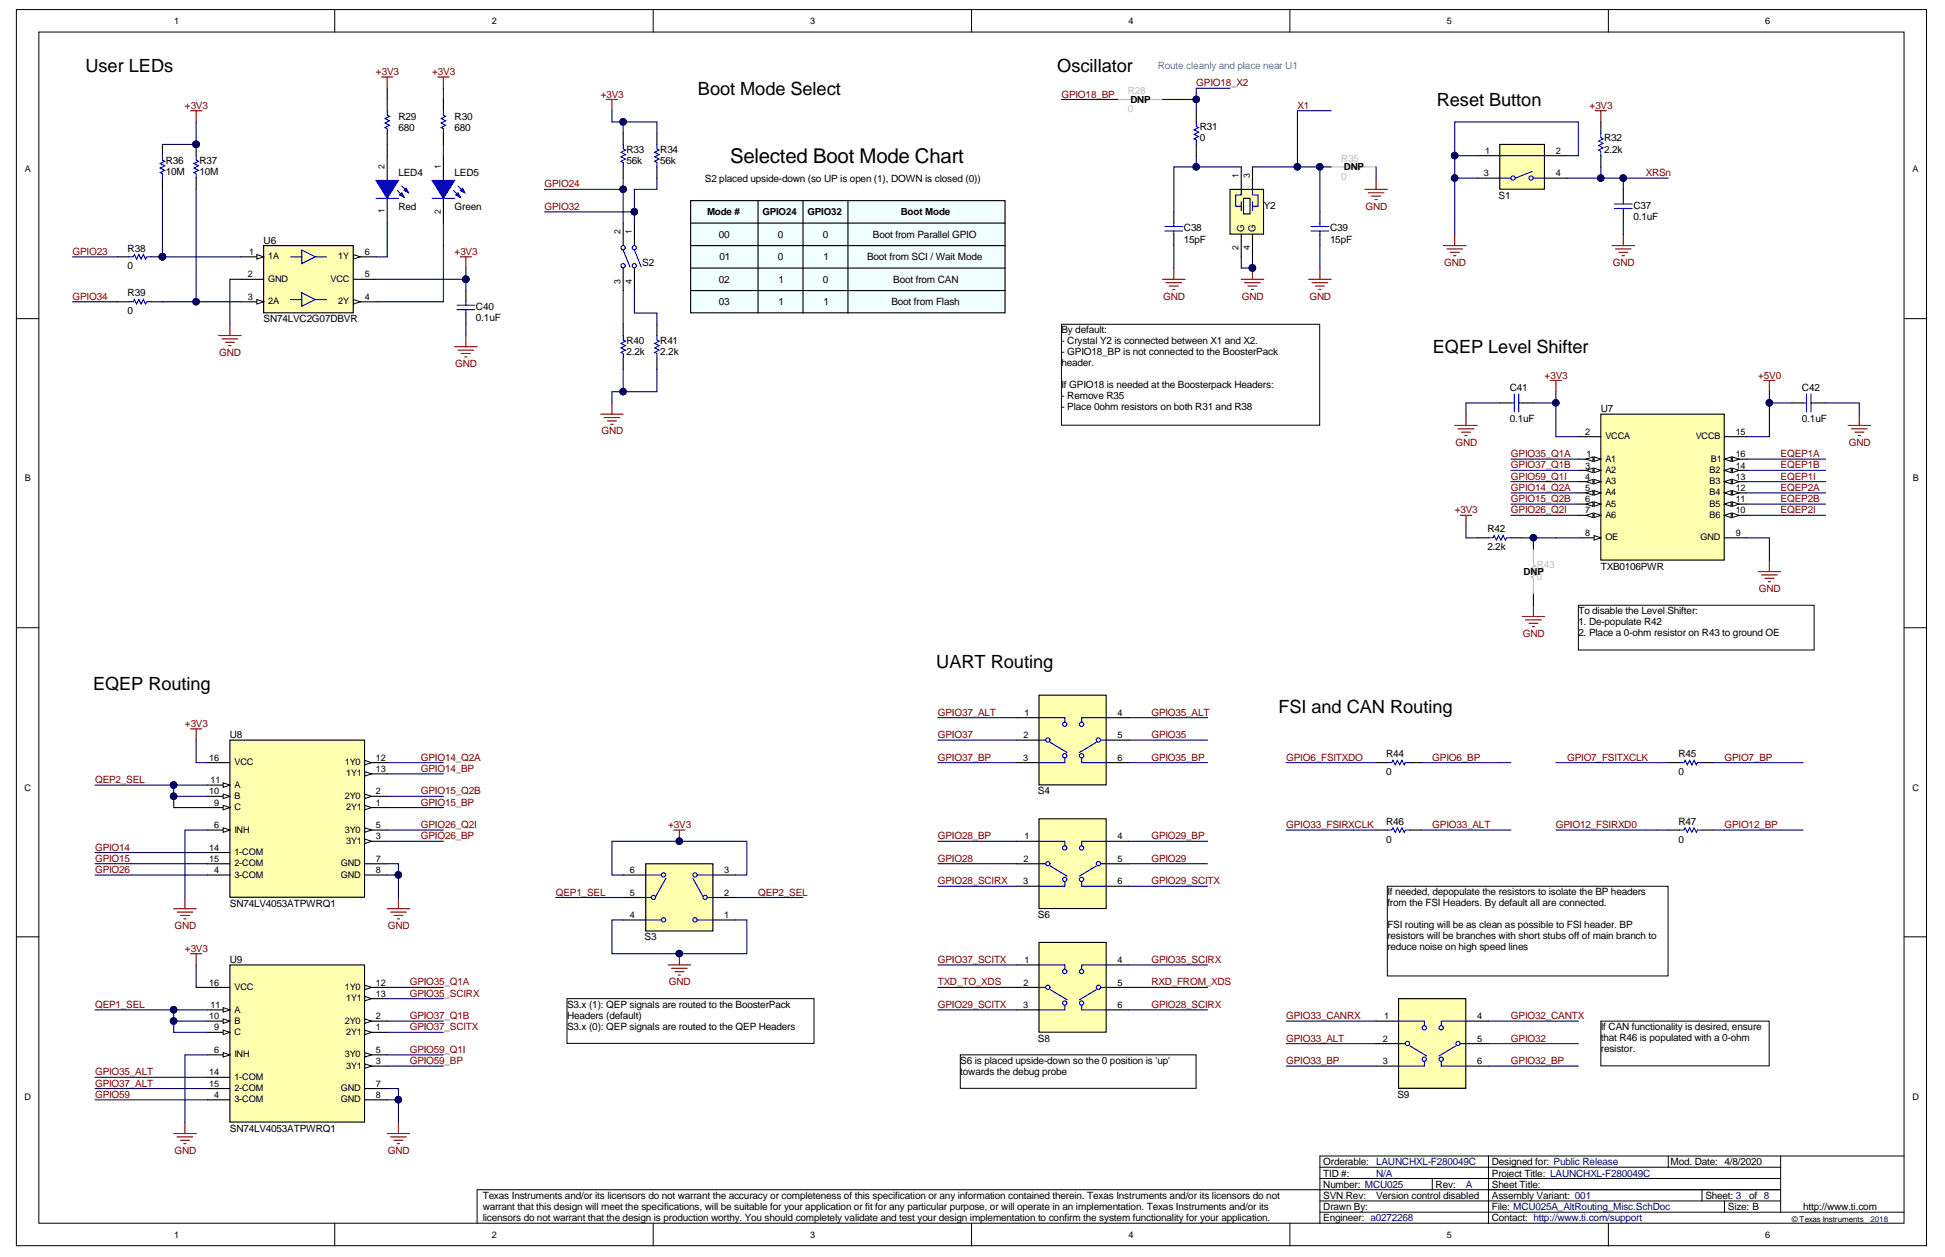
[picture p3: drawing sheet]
<svg xmlns="http://www.w3.org/2000/svg" width="432mm" height="279mm" viewBox="0 0 432 279" stroke-linecap="round" stroke-linejoin="round" font-family="sans-serif">
<defs><g id="words">
<text font-size="4.5" x="162.1" y="36.2">Selected Boot Mode Chart</text>
<g font-size="4">
<text x="19" y="16">User LEDs</text>
<text x="234.7" y="16">Oscillator</text>
<text x="154.9" y="21">Boot Mode Select</text>
<text x="319" y="23.5">Reset Button</text>
<text x="318.1" y="78.4">EQEP Level Shifter</text>
<text x="207.9" y="148.3">UART Routing</text>
<text x="20.6" y="153.2">EQEP Routing</text>
<text x="283.8" y="158.2">FSI and CAN Routing</text>
</g>
<g font-size="2.2" fill="#800000">
<text x="83.5" y="16.7">+3V3</text>
<text x="95.9" y="16.7">+3V3</text>
<text x="133.4" y="21.6">+3V3</text>
<text x="235.6" y="21.6">GPIO18_BP</text>
<text x="265.6" y="19.2">GPIO18_X2</text>
<text x="41.1" y="24.1">+3V3</text>
<text x="288" y="24.1">X1</text>
<text x="352.9" y="24.1">+3V3</text>
<text x="120.9" y="41.6">GPIO24</text>
<text x="365.4" y="39.1">XRSn</text>
<text x="120.9" y="46.6">GPIO32</text>
<text x="303.2" y="46.6">GND</text>
<text x="16.1" y="56.6">GPIO23</text>
<text x="100.9" y="56.6">+3V3</text>
<text x="320.6" y="59">GND</text>
<text x="358" y="59">GND</text>
<text x="16.1" y="66.6">GPIO34</text>
<text x="258.3" y="66.5">GND</text>
<text x="275.7" y="66.5">GND</text>
<text x="290.7" y="66.5">GND</text>
<text x="48.7" y="79">GND</text>
<text x="101.1" y="81.5">GND</text>
<text x="342.9" y="84">+3V3</text>
<text x="390.3" y="84">+5V0</text>
<text x="133.5" y="96.5">GND</text>
<text x="323.1" y="98.9">GND</text>
<text x="335.4" y="101.5">GPIO35_Q1A</text>
<text x="395.3" y="101.5">EQEP1A</text>
<text x="410.4" y="98.9">GND</text>
<text x="335.4" y="104">GPIO37_Q1B</text>
<text x="335.4" y="106.5">GPIO59_Q1I</text>
<text x="395.3" y="104">EQEP1B</text>
<text x="395.3" y="106.5">EQEP1I</text>
<text x="323" y="114">+3V3</text>
<text x="335.4" y="109">GPIO14_Q2A</text>
<text x="335.4" y="111.5">GPIO15_Q2B</text>
<text x="335.4" y="114">GPIO26_Q2I</text>
<text x="395.3" y="109">EQEP2A</text>
<text x="395.3" y="111.5">EQEP2B</text>
<text x="395.3" y="114">EQEP2I</text>
<text x="390.5" y="131.4">GND</text>
<text x="338.1" y="141.4">GND</text>
<text x="41.1" y="161.4">+3V3</text>
<text x="208.2" y="158.9">GPIO37_ALT</text>
<text x="255.6" y="158.9">GPIO35_ALT</text>
<text x="208.2" y="163.9">GPIO37</text>
<text x="255.6" y="163.9">GPIO35</text>
<text x="21.1" y="173.9">QEP2_SEL</text>
<text x="93.4" y="168.9">GPIO14_Q2A</text>
<text x="93.4" y="171.4">GPIO14_BP</text>
<text x="208.2" y="168.9">GPIO37_BP</text>
<text x="255.6" y="168.9">GPIO35_BP</text>
<text x="285.5" y="168.9">GPIO6_FSITXDO</text>
<text x="318" y="168.9">GPIO6_BP</text>
<text x="347.9" y="168.9">GPIO7_FSITXCLK</text>
<text x="382.8" y="168.9">GPIO7_BP</text>
<text x="93.4" y="176.3">GPIO15_Q2B</text>
<text x="93.4" y="178.8">GPIO15_BP</text>
<text x="93.4" y="183.8">GPIO26_Q2I</text>
<text x="148.3" y="183.8">+3V3</text>
<text x="285.5" y="183.8">GPIO33_FSIRXCLK</text>
<text x="318" y="183.8">GPIO33_ALT</text>
<text x="345.4" y="183.8">GPIO12_FSIRXD0</text>
<text x="382.8" y="183.8">GPIO12_BP</text>
<text x="21.1" y="188.8">GPIO14</text>
<text x="21.1" y="191.3">GPIO15</text>
<text x="93.4" y="186.3">GPIO26_BP</text>
<text x="208.2" y="191.3">GPIO28</text>
<text x="208.2" y="186.3">GPIO28_BP</text>
<text x="255.6" y="191.3">GPIO29</text>
<text x="255.6" y="186.3">GPIO29_BP</text>
<text x="21.1" y="193.8">GPIO26</text>
<text x="208.2" y="196.3">GPIO28_SCIRX</text>
<text x="255.6" y="196.3">GPIO29_SCITX</text>
<text x="123.4" y="198.8">QEP1_SEL</text>
<text x="168.3" y="198.8">QEP2_SEL</text>
<text x="38.7" y="206.2">GND</text>
<text x="86.1" y="206.2">GND</text>
<text x="41.1" y="211.3">+3V3</text>
<text x="208.2" y="213.8">GPIO37_SCITX</text>
<text x="255.6" y="213.8">GPIO35_SCIRX</text>
<text x="91" y="218.8">GPIO35_Q1A</text>
<text x="91" y="221.3">GPIO35_SCIRX</text>
<text x="148.5" y="218.7">GND</text>
<text x="208.2" y="218.8">TXD_TO_XDS</text>
<text x="255.6" y="218.8">RXD_FROM_XDS</text>
<text x="21.1" y="223.8">QEP1_SEL</text>
<text x="91" y="226.3">GPIO37_Q1B</text>
<text x="208.2" y="223.8">GPIO29_SCITX</text>
<text x="255.6" y="223.8">GPIO28_SCIRX</text>
<text x="285.5" y="226.3">GPIO33_CANRX</text>
<text x="335.4" y="226.3">GPIO32_CANTX</text>
<text x="91" y="233.7">GPIO59_Q1I</text>
<text x="91" y="228.7">GPIO37_SCITX</text>
<text x="285.5" y="231.2">GPIO33_ALT</text>
<text x="335.4" y="231.2">GPIO32</text>
<text x="21.1" y="238.7">GPIO35_ALT</text>
<text x="91" y="236.2">GPIO59_BP</text>
<text x="285.5" y="236.2">GPIO33_BP</text>
<text x="335.4" y="236.2">GPIO32_BP</text>
<text x="21.1" y="241.2">GPIO37_ALT</text>
<text x="21.1" y="243.7">GPIO59</text>
<text x="38.7" y="256.1">GND</text>
<text x="86.1" y="256.1">GND</text>
</g>
<text font-size="2.2" fill="#09f" x="257.1" y="15.4">Route cleanly and place near U1</text>
<g font-size="2.2" fill="#c0bebc">
<text x="250.4" y="20.9">R28</text>
<text x="250.4" y="24.9">0</text>
<text x="297.8" y="35.9">R35</text>
<text x="297.8" y="39.9">0</text>
<text x="341.2" y="128.7">0</text>
<text x="341.2" y="126.2">R43</text>
</g>
<g font-size="2.2">
<text x="250.9" y="22.8">DNP</text>
<text x="88.5" y="29.1">680</text>
<text x="88.5" y="26.6">R29</text>
<text x="100.9" y="29.1">680</text>
<text x="100.9" y="26.6">R30</text>
<text x="266.3" y="28.9">R31</text>
<text x="139.1" y="33.9">R33</text>
<text x="146.6" y="33.9">R34</text>
<text x="266.3" y="31.4">0</text>
<text x="356.1" y="33.9">2.2k</text>
<text x="356.1" y="31.4">R32</text>
<text x="36.8" y="38.9">10M</text>
<text x="36.8" y="36.4">R36</text>
<text x="44.3" y="38.9">10M</text>
<text x="44.3" y="36.4">R37</text>
<text x="88.5" y="39.1">LED4</text>
<text x="100.9" y="39.1">LED5</text>
<text x="139.1" y="36.4">56k</text>
<text x="146.6" y="36.4">56k</text>
<text x="156.5" y="40.4">S2 placed upside-down (so UP is open (1), DOWN is closed (0))</text>
<text x="298.3" y="37.8">DNP</text>
<text x="88.5" y="46.6">Red</text>
<text x="100.9" y="46.6">Green</text>
<text x="157" y="47.8">Mode #</text>
<text x="169.3" y="47.8">GPIO24</text>
<text x="179.3" y="47.8">GPIO32</text>
<text x="200" y="47.8">Boot Mode</text>
<text x="280.6" y="46.4">Y2</text>
<text x="332.7" y="44.1">S1</text>
<text x="362.6" y="46.4">C37</text>
<text x="159.6" y="52.8">00</text>
<text x="172.7" y="52.8">0</text>
<text x="182.7" y="52.8">0</text>
<text x="193.8" y="52.8">Boot from Parallel GPIO</text>
<text x="262.8" y="53.8">15pF</text>
<text x="262.8" y="51.3">C38</text>
<text x="295.3" y="53.8">15pF</text>
<text x="295.3" y="51.3">C39</text>
<text x="362.6" y="48.8">0.1uF</text>
<text x="28.3" y="59.8">0</text>
<text x="28.3" y="55.8">R38</text>
<text x="58.5" y="54.1">U6</text>
<text x="142.6" y="59.1">S2</text>
<text x="159.8" y="57.8">01</text>
<text x="172.7" y="57.8">0</text>
<text x="182.8" y="57.8">1</text>
<text x="192.5" y="57.8">Boot from SCI / Wait Mode</text>
<text x="28.3" y="65.8">R39</text>
<text x="159.6" y="62.8">02</text>
<text x="172.9" y="62.8">1</text>
<text x="182.7" y="62.8">0</text>
<text x="198.3" y="62.8">Boot from CAN</text>
<text x="28.3" y="69.8">0</text>
<text x="58.5" y="71.6">SN74LVC2G07DBVR</text>
<text x="105.7" y="71.3">0.1uF</text>
<text x="105.7" y="68.8">C40</text>
<text x="159.6" y="67.8">03</text>
<text x="172.9" y="67.8">1</text>
<text x="182.8" y="67.8">1</text>
<text x="197.9" y="67.8">Boot from Flash</text>
<text x="139.1" y="76.3">R40</text>
<text x="146.6" y="76.3">R41</text>
<text x="235.6" y="74">By default:</text>
<text x="235.6" y="76.4">- Crystal Y2 is connected between X1 and X2.</text>
<text x="139.1" y="78.8">2.2k</text>
<text x="146.6" y="78.8">2.2k</text>
<text x="235.6" y="78.9">- GPIO18_BP is not connected to the BoosterPack</text>
<text x="235.6" y="81.3">header.</text>
<text x="235.6" y="86.2">I</text>
<text x="235.6" y="88.7">- Remove R35</text>
<text x="236.2" y="86.2">f GPIO18 is needed at the Boosterpack Headers:</text>
<text x="335.2" y="86.8">C41</text>
<text x="400.1" y="86.8">C42</text>
<text x="235.6" y="91.1">- Place 0ohm resistors on both R31 and R38</text>
<text x="335.2" y="93.8">0.1uF</text>
<text x="355.4" y="91.5">U7</text>
<text x="400.1" y="93.8">0.1uF</text>
<text x="330.2" y="118.2">R42</text>
<text x="330.2" y="122.2">2.2k</text>
<text x="338.3" y="127.6">DNP</text>
<text x="355.4" y="126.4">TXB0106PWR</text>
<text x="350.4" y="136.4">To disable the Level Shifter:</text>
<text x="350.4" y="138.8">1. De-populate R42</text>
<text x="350.4" y="141.3">2. Place a 0-ohm resistor on R43 to ground OE</text>
<text x="51" y="163.9">U8</text>
<text x="307.7" y="172.1">0</text>
<text x="307.7" y="168.1">R44</text>
<text x="372.6" y="172.1">0</text>
<text x="372.6" y="168.1">R45</text>
<text x="230.4" y="176.3">S4</text>
<text x="307.7" y="183.1">R46</text>
<text x="372.6" y="183.1">R47</text>
<text x="307.7" y="187.1">0</text>
<text x="372.6" y="187.1">0</text>
<text x="51" y="201.3">SN74LV4053ATPWRQ1</text>
<text x="230.4" y="203.8">S6</text>
<text x="308" y="198.8">I</text>
<text x="308" y="201.2">from the FSI Headers. By default all are connected.</text>
<text x="308.5" y="198.8">f needed, depopulate the resistors to isolate the BP headers</text>
<text x="143.1" y="208.8">S3</text>
<text x="308" y="206.1">FSI routing will be as clean as possible to FSI header. BP</text>
<text x="308" y="208.5">resistors will be branches with short stubs off of main branch to</text>
<text x="51" y="213.8">U9</text>
<text x="308" y="211">reduce noise on high speed lines</text>
<text x="125.9" y="223.7">S3.x (1): QEP signals are routed to the BoosterPack</text>
<text x="125.9" y="226.2">Headers (default)</text>
<text x="125.9" y="228.6">S3.x (0): QEP signals are routed to the QEP Headers</text>
<text x="230.4" y="231.2">S8</text>
<text x="355.4" y="228.7">I</text>
<text x="355.4" y="231.1">that R46 is populated with a 0-ohm</text>
<text x="355.4" y="233.6">resistor.</text>
<text x="355.9" y="228.7">f CAN functionality is desired, ensure</text>
<text x="213.2" y="236.2">S6 is placed upside-down so the 0 position is 'up'</text>
<text x="213.2" y="238.6">towards the debug probe</text>
<text x="310.2" y="243.7">S9</text>
<text x="51" y="251.2">SN74LV4053ATPWRQ1</text>
<text x="293.8" y="263.7">Number: MCU025</text>
<text x="293.8" y="261.2">TID #:</text>
<text x="293.8" y="258.7">Orderable:</text>
<text x="318.7" y="263.7">Rev:</text>
<text x="331.2" y="263.7">Sheet Title:</text>
<text x="331.2" y="261.2">Project Title: LAUNCHXL-F280049C</text>
<text x="331.2" y="258.7">Designed for: Public Release</text>
<text x="370.9" y="258.7">Mod. Date: 4/8/2020</text>
<text x="107.2" y="266.1">Texas Instruments and/or its licensors do not warrant the accuracy or completeness of this specification or any information contained therein. Texas Instruments and/or its licensors do not</text>
<text x="107.2" y="268.6">warrant that this design will meet the specifications, will be suitable for your application or fit for any particular purpose, or will operate in an implementation. Texas Instruments and/or its</text>
<text x="293.8" y="268.7">Drawn By:</text>
<text x="293.8" y="266.2">SVN Rev:</text>
<text x="305.5" y="266.2">Version control disabled</text>
<text x="331.2" y="268.7">File: MCU025A_AltRouting_Misc.SchDoc</text>
<text x="331.2" y="266.2">Assembly Variant: 001</text>
<text x="378.6" y="266.2">Sheet: 3</text>
<text x="383.6" y="268.7">Size: B</text>
<text x="388.3" y="266.2">of 8</text>
<text x="400.3" y="268.7">http://www.ti.com</text>
<text x="107.2" y="271">licensors do not warrant that the design is production worthy. You should completely validate and test your design implementation to confirm the system functionality for your application.</text>
<text x="293.8" y="271.2">Engineer: a0272268</text>
<text x="331.2" y="271.2">Contact: http://www.ti.com/support</text>
</g>
<g font-size="2.2" fill="#000080">
<text x="305.5" y="261.2">N/A</text>
<text x="305.5" y="258.7">LAUNCHXL-F280049C</text>
<text x="325.5" y="263.7">A</text>
</g>
<g font-size="2.1">
<text x="276.2" y="51.6" transform="rotate(-90 276.2 51.6)">G</text>
<text x="278.7" y="51.6" transform="rotate(-90 278.7 51.6)">G</text>
</g>
<g font-size="2">
<text x="38.6" y="5.3">1</text>
<text x="109.2" y="5.3">2</text>
<text x="179.8" y="5.3">3</text>
<text x="250.5" y="5.3">4</text>
<text x="321.2" y="5.3">5</text>
<text x="391.9" y="5.3">6</text>
<text x="329.7" y="34.1">1</text>
<text x="345.4" y="34.1">2</text>
<text x="5.5" y="38.3">A</text>
<text x="329.4" y="39.1">3</text>
<text x="345.4" y="39.1">4</text>
<text x="424.6" y="38.3">A</text>
<text x="55.3" y="56.6">1</text>
<text x="59.5" y="57.6">1A</text>
<text x="75.1" y="57.6">1Y</text>
<text x="81" y="56.6">6</text>
<text x="55.1" y="61.6">2</text>
<text x="59.5" y="62.6">GND</text>
<text x="73.4" y="62.6">VCC</text>
<text x="81" y="61.6">5</text>
<text x="55" y="66.6">3</text>
<text x="59.5" y="67.6">2A</text>
<text x="75.1" y="67.6">2Y</text>
<text x="81" y="66.6">4</text>
<text x="351.9" y="96.5">2</text>
<text x="352.2" y="101.5">1</text>
<text x="356.4" y="97.5">VCCA</text>
<text x="376.5" y="97.5">VCCB</text>
<text x="385.3" y="96.5">15</text>
<text x="385.3" y="101.5">16</text>
<text x="5.5" y="106.9">B</text>
<text x="351.9" y="104">3</text>
<text x="351.9" y="106.5">4</text>
<text x="356.4" y="102.5">A1</text>
<text x="356.4" y="105">A2</text>
<text x="356.4" y="107.5">A3</text>
<text x="379.5" y="107.5">B3</text>
<text x="379.5" y="105">B2</text>
<text x="379.8" y="102.5">B1</text>
<text x="385.3" y="106.5">13</text>
<text x="385.3" y="104">14</text>
<text x="424.7" y="106.9">B</text>
<text x="351.9" y="109">5</text>
<text x="351.9" y="111.5">6</text>
<text x="351.9" y="114">7</text>
<text x="356.4" y="110">A4</text>
<text x="356.4" y="112.5">A5</text>
<text x="379.5" y="112.5">B5</text>
<text x="379.5" y="110">B4</text>
<text x="385.3" y="114">10</text>
<text x="385.3" y="111.5">11</text>
<text x="385.3" y="109">12</text>
<text x="351.9" y="119">8</text>
<text x="356.4" y="115">A6</text>
<text x="356.4" y="120">OE</text>
<text x="377.5" y="120">GND</text>
<text x="379.5" y="115">B6</text>
<text x="385.3" y="119">9</text>
<text x="227.4" y="158.9">1</text>
<text x="248.1" y="158.9">4</text>
<text x="227.2" y="163.9">2</text>
<text x="248.1" y="163.9">5</text>
<text x="46.4" y="168.9">16</text>
<text x="46.7" y="173.9">11</text>
<text x="52" y="169.9">VCC</text>
<text x="76.6" y="169.9">1Y0</text>
<text x="76.9" y="172.4">1Y1</text>
<text x="83.5" y="168.9">12</text>
<text x="83.5" y="171.4">13</text>
<text x="227.1" y="168.9">3</text>
<text x="248.1" y="168.9">6</text>
<text x="5.5" y="175.5">C</text>
<text x="46.4" y="176.4">10</text>
<text x="47.5" y="178.9">9</text>
<text x="52" y="179.9">C</text>
<text x="52" y="177.4">B</text>
<text x="52" y="174.9">A</text>
<text x="76.6" y="177.4">2Y0</text>
<text x="76.9" y="179.9">2Y1</text>
<text x="83.5" y="178.9">1</text>
<text x="83.5" y="176.4">2</text>
<text x="424.6" y="175.5">C</text>
<text x="47.5" y="183.9">6</text>
<text x="52" y="184.9">INH</text>
<text x="76.6" y="184.9">3Y0</text>
<text x="83.5" y="183.9">5</text>
<text x="46.4" y="188.8">14</text>
<text x="46.4" y="191.3">15</text>
<text x="52" y="189.8">1-COM</text>
<text x="76.9" y="187.3">3Y1</text>
<text x="83.5" y="186.3">3</text>
<text x="83.5" y="191.3">7</text>
<text x="227.2" y="191.3">2</text>
<text x="227.4" y="186.3">1</text>
<text x="248.1" y="191.3">5</text>
<text x="248.1" y="186.3">4</text>
<text x="47.5" y="193.8">4</text>
<text x="52" y="194.8">3-COM</text>
<text x="52" y="192.3">2-COM</text>
<text x="75.6" y="192.3">GND</text>
<text x="75.6" y="194.8">GND</text>
<text x="83.5" y="193.8">8</text>
<text x="139.8" y="193.8">6</text>
<text x="160.8" y="193.8">3</text>
<text x="227.1" y="196.3">3</text>
<text x="248.1" y="196.3">6</text>
<text x="139.8" y="203.8">4</text>
<text x="139.8" y="198.8">5</text>
<text x="160.8" y="203.8">1</text>
<text x="160.8" y="198.8">2</text>
<text x="227.4" y="213.8">1</text>
<text x="248.1" y="213.8">4</text>
<text x="46.4" y="218.8">16</text>
<text x="52" y="219.8">VCC</text>
<text x="76.6" y="219.8">1Y0</text>
<text x="83.5" y="218.8">12</text>
<text x="83.5" y="221.3">13</text>
<text x="227.2" y="218.8">2</text>
<text x="248.1" y="218.8">5</text>
<text x="46.4" y="226.3">10</text>
<text x="46.7" y="223.8">11</text>
<text x="52" y="227.3">B</text>
<text x="52" y="224.8">A</text>
<text x="76.6" y="227.3">2Y0</text>
<text x="76.9" y="222.3">1Y1</text>
<text x="83.5" y="226.3">2</text>
<text x="227.1" y="223.8">3</text>
<text x="248.1" y="223.8">6</text>
<text x="307.3" y="226.3">1</text>
<text x="328" y="226.3">4</text>
<text x="47.5" y="233.8">6</text>
<text x="47.5" y="228.8">9</text>
<text x="52" y="229.8">C</text>
<text x="76.9" y="229.8">2Y1</text>
<text x="83.5" y="228.8">1</text>
<text x="83.5" y="233.8">5</text>
<text x="307" y="231.3">2</text>
<text x="328" y="231.3">5</text>
<text x="46.4" y="238.7">14</text>
<text x="52" y="234.8">INH</text>
<text x="52" y="239.7">1-COM</text>
<text x="76.6" y="234.8">3Y0</text>
<text x="76.9" y="237.2">3Y1</text>
<text x="83.5" y="236.2">3</text>
<text x="307" y="236.2">3</text>
<text x="328" y="236.2">6</text>
<text x="5.5" y="244.1">D</text>
<text x="46.4" y="241.2">15</text>
<text x="47.5" y="243.7">4</text>
<text x="52" y="244.7">3-COM</text>
<text x="52" y="242.2">2-COM</text>
<text x="75.6" y="242.2">GND</text>
<text x="75.6" y="244.7">GND</text>
<text x="83.5" y="241.2">7</text>
<text x="83.5" y="243.7">8</text>
<text x="424.6" y="244.1">D</text>
<text x="38.6" y="274.8">1</text>
<text x="109.2" y="274.8">2</text>
<text x="179.8" y="274.8">3</text>
<text x="250.5" y="274.8">4</text>
<text x="321.2" y="274.8">5</text>
<text x="391.9" y="274.8">6</text>
</g>
<g font-size="1.9">
<text x="85.4" y="37.6" transform="rotate(-90 85.4 37.6)">2</text>
<text x="97.9" y="37.6" transform="rotate(-90 97.9 37.6)">1</text>
<text x="275" y="39.6" transform="rotate(-90 275 39.6)">1</text>
<text x="277.5" y="39.6" transform="rotate(-90 277.5 39.6)">3</text>
<text x="85.4" y="47.3" transform="rotate(-90 85.4 47.3)">1</text>
<text x="97.9" y="47.6" transform="rotate(-90 97.9 47.6)">2</text>
<text x="137.8" y="52" transform="rotate(-90 137.8 52)">2</text>
<text x="140.3" y="52" transform="rotate(-90 140.3 52)">1</text>
<text x="275" y="55.5" transform="rotate(-90 275 55.5)">2</text>
<text x="277.5" y="55.6" transform="rotate(-90 277.5 55.6)">4</text>
<text x="137.8" y="63.1" transform="rotate(-90 137.8 63.1)">3</text>
<text x="140.3" y="63.1" transform="rotate(-90 140.3 63.1)">4</text>
</g>
<text font-size="1.8" x="397.8" y="271.2">© Texas Instruments</text>
<text font-size="1.8" fill="#000080" x="415.3" y="271.2">2018</text>
</g></defs>
<g fill="#fff" stroke="#000" stroke-width=".22">
<path d="M3.6 2.1h424.1v274.4h-424.1z"/>
<path d="M8.6 7.1h414.1v264.4h-414.1z"/>
</g>
<g fill="none" stroke="#000" stroke-width=".22">
<path d="M74.3 2.1v5M145 2.1v5M215.7 2.1v5M286.4 2.1v5M357.1 2.1v5M3.6 70.7h5M422.8 70.7h4.9M3.6 139.4h5M422.8 139.4h4.9M3.6 208h5M422.8 208h4.9M293 259.1h102.3"/>
<path d="M330.4 256.6h-37.4v15M370.4 256.6v2.5M395.3 256.6v12.5M422.8 256.6h-92.4v15M74.3 271.6v5M145 271.6v5M215.7 271.6v5M286.4 271.6v5M293 269.1h129.8M293 266.6h102.3M293 261.6h102.3M318 261.6v2.5"/>
<path d="M357.1 271.6v5M377.8 264.1v2.5M382.8 266.6v2.5M395.3 264.1h-289.4v7.5"/>
</g>
<path d="M58.5 54.5h19.9v14.9h-19.9z" fill="#ffffb0" stroke="#000" stroke-width=".25"/>
<path d="M53.5 57h5" fill="none" stroke="#000" stroke-width=".25"/>
<path d="M57 56.5l1.5 .5-1.5 .5z" fill="#fff"/>
<path d="M57 56.5l1.5 .5-1.5 .5z" fill="none" stroke="#000" stroke-width=".22"/>
<path d="M53.5 62h5M53.5 67h5" fill="none" stroke="#000" stroke-width=".25"/>
<path d="M57 66.5l1.5 .5-1.5 .5z" fill="#fff"/>
<path d="M57 66.5l1.5 .5-1.5 .5z" fill="none" stroke="#000" stroke-width=".22"/>
<path d="M78.5 67h5" fill="none" stroke="#000" stroke-width=".25"/>
<path d="M78.5 66.5l1.5 .5-1.5 .5z" fill="#fff"/>
<path d="M78.5 66.5l1.5 .5-1.5 .5z" fill="none" stroke="#000" stroke-width=".22"/>
<path d="M78.5 57h5M78.5 62h5" fill="none" stroke="#000" stroke-width=".25"/>
<path d="M78.5 56.5l1.5 .5-1.5 .5z" fill="#fff"/>
<path d="M78.5 56.5l1.5 .5-1.5 .5z" fill="none" stroke="#000" stroke-width=".22"/>
<path d="M43.6 34.6v1l.5 .2-1 .5 1 .5-1 .5 1 .5-1 .5 .5 .3v1M64.5 57h2.5M67 55.5l3 1.5-3 1.5zM70 57h2.5M88.2 42.3l1.5 1.5M89.2 41.3l1.5 1.5M64.5 66.5h2.5M67 65l3 1.5-3 1.5zM70 66.5h2.5" fill="none" stroke="#00f" stroke-width=".25"/>
<g fill="none" stroke="#800000" stroke-width=".25">
<path d="M84.7 17.1h2.5M86 17.1v2.5M42.3 24.6h2.5M43.6 24.6v2.5M48.5 74.5h5M49.3 75.2h3.5M50 76h2M50.8 76.7h.5M51 72v2.5M100.9 77h5M101.7 77.7h3.5M102.4 78.5h2"/>
<path d="M103.2 79.2h.5M103.4 74.5v2.5"/>
</g>
<path d="M36.1 32.1h7.5M36.1 42v15M103.4 72v2.5" fill="none" stroke="#000080" stroke-width=".25"/>
<path d="M43.6 32.1v2.5M43.6 39.6v2.4M86 34.6v5.4M86 44v5.5" fill="none" stroke="#000" stroke-width=".25"/>
<g fill="#000080" stroke="#000080" stroke-width=".22">
<circle cx="43.5" cy="32" r=".72"/>
<circle cx="36" cy="57" r=".72"/>
</g>
<path d="M89.2 42.8l.5 1-1-.5z" fill="#00f"/>
<path d="M89.2 42.8l.5 1-1-.5z" fill="none" stroke="#00f" stroke-width=".25"/>
<path d="M90.2 41.8l.5 1-1-.5z" fill="#00f"/>
<path d="M90.2 41.8l.5 1-1-.5z" fill="none" stroke="#00f" stroke-width=".25"/>
<path d="M83.5 40h5l-2.5 4z" fill="#00f"/>
<path d="M83.5 40h5l-2.5 4zM83.5 44h5M100.7 42.3l1.5 1.5M101.7 41.3l1.5 1.5" fill="none" stroke="#00f" stroke-width=".25"/>
<path d="M98.4 34.6v5.4M98.4 44v5.5" fill="none" stroke="#000" stroke-width=".25"/>
<path d="M101.7 42.8l.5 1-1-.5z" fill="#00f"/>
<path d="M101.7 42.8l.5 1-1-.5z" fill="none" stroke="#00f" stroke-width=".25"/>
<path d="M102.7 41.8l.5 1-1-.5z" fill="#00f"/>
<path d="M102.7 41.8l.5 1-1-.5z" fill="none" stroke="#00f" stroke-width=".25"/>
<path d="M95.9 40h5l-2.5 4z" fill="#00f"/>
<path d="M95.9 40h5l-2.5 4zM95.9 44h5" fill="none" stroke="#00f" stroke-width=".25"/>
<path d="M97.2 17.1h2.5M98.4 17.1v2.5" fill="none" stroke="#800000" stroke-width=".25"/>
<path d="M86 19.6v2.5M98.4 19.6v2.5M86 32.1v2.5M98.4 32.1v2.5M86 54.5v2.5h-2.5M98.4 54.5v12.5h-14.9" fill="none" stroke="#000080" stroke-width=".25"/>
<path d="M332.9 32.1h10v9.9h-10z" fill="#ffffb0" stroke="#000" stroke-width=".25"/>
<g fill="none" stroke="#000" stroke-width=".25">
<path d="M36.1 32.1v2.5M36.1 39.6v2.4M328 39.6h4.9M328 34.6h4.9M342.9 39.6h5M342.9 34.6h5M355.4 27.1v2.5M355.4 34.6v2.5M26.1 57h2.5M33.6 57h2.5M360.4 42v2.5M360.4 47v2.5"/>
<path d="M26.1 67h2.5M33.6 67h2.5M103.4 64.5v2.5M103.4 69.5v2.5"/>
</g>
<g fill="none" stroke="#00f" stroke-width=".25">
<path d="M36.1 34.6v1l.5 .2-1 .5 1 .5-1 .5 1 .5-1 .5 .5 .3v1M332.9 39.6h2.5M332.9 34.6h10M340.2 38.1l-3.8 1.5M340.4 39.6h2.5M355.4 29.6v1l.5 .2-1 .5 1 .5-1 .5 1 .5-1 .5 .5 .3v1M28.6 57h1l.2-.5 .5 1 .5-1 .5 1 .5-1 .5 1 .3-.5h1M358.4 46.3h4M358.4 45.3h4M360.4 44.5v.8M360.4 46.3v.7M28.6 67h1l.2-.5 .5 1 .5-1 .5 1 .5-1 .5 1 .3-.5h1"/>
<path d="M101.4 68.7h4M101.4 67.7h4M103.4 67v.7M103.4 68.7v.8"/>
<circle cx="335.9" cy="39.5" r=".47"/>
<circle cx="339.9" cy="39.5" r=".47"/>
</g>
<path d="M354.1 24.6h2.5M355.4 24.6v2.5M320.5 54.5h5M321.2 55.3h3.5M322 56h2M322.7 56.8h.5M323 52v2.5M357.9 54.5h5M358.6 55.3h3.5M359.4 56h2M360.1 56.8h.5M360.4 52v2.5" fill="none" stroke="#800000" stroke-width=".25"/>
<path d="M328 39.6h-5v12.4M347.9 39.6h22.5M355.4 37.1v2.5M360.4 39.6v2.4M16.1 57h10M360.4 49.5v2.5M16.1 67h10" fill="none" stroke="#000080" stroke-width=".25"/>
<g fill="#000080" stroke="#000080" stroke-width=".22">
<circle cx="322.9" cy="39.5" r=".72"/>
<circle cx="355.4" cy="39.5" r=".72"/>
<circle cx="360.4" cy="39.5" r=".72"/>
<circle cx="36" cy="57" r=".72"/>
</g>
<path d="M355.4 91.9h27.4v32.4h-27.4z" fill="#ffffb0" stroke="#000" stroke-width=".25"/>
<path d="M350.4 101.9h5" fill="none" stroke="#000" stroke-width=".25"/>
<path d="M353.9 101.4l1.5 .5-1.5 .5z" fill="#fff"/>
<path d="M353.9 101.4l1.5 .5-1.5 .5z" fill="none" stroke="#000" stroke-width=".22"/>
<path d="M352.2 101.9l1.4-.5v1z" fill="#fff"/>
<path d="M352.2 101.9l1.4-.5v1z" fill="none" stroke="#000" stroke-width=".22"/>
<path d="M350.4 96.9h5M350.4 104.4h5" fill="none" stroke="#000" stroke-width=".25"/>
<path d="M353.9 103.9l1.5 .5-1.5 .5z" fill="#fff"/>
<path d="M353.9 103.9l1.5 .5-1.5 .5z" fill="none" stroke="#000" stroke-width=".22"/>
<path d="M352.2 104.4l1.4-.5v1z" fill="#fff"/>
<path d="M352.2 104.4l1.4-.5v1z" fill="none" stroke="#000" stroke-width=".22"/>
<path d="M350.4 106.9h5" fill="none" stroke="#000" stroke-width=".25"/>
<path d="M353.9 106.4l1.5 .5-1.5 .5z" fill="#fff"/>
<path d="M353.9 106.4l1.5 .5-1.5 .5z" fill="none" stroke="#000" stroke-width=".22"/>
<path d="M352.2 106.9l1.4-.5v1z" fill="#fff"/>
<path d="M352.2 106.9l1.4-.5v1z" fill="none" stroke="#000" stroke-width=".22"/>
<path d="M350.4 109.4h5" fill="none" stroke="#000" stroke-width=".25"/>
<path d="M353.9 108.9l1.5 .5-1.5 .5z" fill="#fff"/>
<path d="M353.9 108.9l1.5 .5-1.5 .5z" fill="none" stroke="#000" stroke-width=".22"/>
<path d="M352.2 109.4l1.4-.5v1z" fill="#fff"/>
<path d="M352.2 109.4l1.4-.5v1z" fill="none" stroke="#000" stroke-width=".22"/>
<path d="M350.4 111.9h5" fill="none" stroke="#000" stroke-width=".25"/>
<path d="M353.9 111.4l1.5 .5-1.5 .5z" fill="#fff"/>
<path d="M353.9 111.4l1.5 .5-1.5 .5z" fill="none" stroke="#000" stroke-width=".22"/>
<path d="M352.2 111.9l1.4-.5v1z" fill="#fff"/>
<path d="M352.2 111.9l1.4-.5v1z" fill="none" stroke="#000" stroke-width=".22"/>
<path d="M350.4 114.4h5" fill="none" stroke="#000" stroke-width=".25"/>
<path d="M353.9 113.9l1.5 .5-1.5 .5z" fill="#fff"/>
<path d="M353.9 113.9l1.5 .5-1.5 .5z" fill="none" stroke="#000" stroke-width=".22"/>
<path d="M352.2 114.4l1.4-.5v1z" fill="#fff"/>
<path d="M352.2 114.4l1.4-.5v1z" fill="none" stroke="#000" stroke-width=".22"/>
<path d="M350.4 119.4h5" fill="none" stroke="#000" stroke-width=".25"/>
<path d="M353.9 118.9l1.5 .5-1.5 .5z" fill="#fff"/>
<path d="M353.9 118.9l1.5 .5-1.5 .5z" fill="none" stroke="#000" stroke-width=".22"/>
<path d="M382.8 119.4h5M382.8 114.4h5" fill="none" stroke="#000" stroke-width=".25"/>
<path d="M382.8 114.4l1.5-.5v1z" fill="#fff"/>
<path d="M382.8 114.4l1.5-.5v1z" fill="none" stroke="#000" stroke-width=".22"/>
<path d="M384.6 113.9l1.5 .5-1.5 .5z" fill="#fff"/>
<path d="M384.6 113.9l1.5 .5-1.5 .5z" fill="none" stroke="#000" stroke-width=".22"/>
<path d="M382.8 111.9h5" fill="none" stroke="#000" stroke-width=".25"/>
<path d="M382.8 111.9l1.5-.5v1z" fill="#fff"/>
<path d="M382.8 111.9l1.5-.5v1z" fill="none" stroke="#000" stroke-width=".22"/>
<path d="M384.6 111.4l1.5 .5-1.5 .5z" fill="#fff"/>
<path d="M384.6 111.4l1.5 .5-1.5 .5z" fill="none" stroke="#000" stroke-width=".22"/>
<path d="M382.8 109.4h5" fill="none" stroke="#000" stroke-width=".25"/>
<path d="M382.8 109.4l1.5-.5v1z" fill="#fff"/>
<path d="M382.8 109.4l1.5-.5v1z" fill="none" stroke="#000" stroke-width=".22"/>
<path d="M384.6 108.9l1.5 .5-1.5 .5z" fill="#fff"/>
<path d="M384.6 108.9l1.5 .5-1.5 .5z" fill="none" stroke="#000" stroke-width=".22"/>
<path d="M382.8 106.9h5" fill="none" stroke="#000" stroke-width=".25"/>
<path d="M382.8 106.9l1.5-.5v1z" fill="#fff"/>
<path d="M382.8 106.9l1.5-.5v1z" fill="none" stroke="#000" stroke-width=".22"/>
<path d="M384.6 106.4l1.5 .5-1.5 .5z" fill="#fff"/>
<path d="M384.6 106.4l1.5 .5-1.5 .5z" fill="none" stroke="#000" stroke-width=".22"/>
<path d="M382.8 104.4h5" fill="none" stroke="#000" stroke-width=".25"/>
<path d="M382.8 104.4l1.5-.5v1z" fill="#fff"/>
<path d="M382.8 104.4l1.5-.5v1z" fill="none" stroke="#000" stroke-width=".22"/>
<path d="M384.6 103.9l1.5 .5-1.5 .5z" fill="#fff"/>
<path d="M384.6 103.9l1.5 .5-1.5 .5z" fill="none" stroke="#000" stroke-width=".22"/>
<path d="M382.8 96.9h5M382.8 101.9h5" fill="none" stroke="#000" stroke-width=".25"/>
<path d="M382.8 101.9l1.5-.5v1z" fill="#fff"/>
<path d="M382.8 101.9l1.5-.5v1z" fill="none" stroke="#000" stroke-width=".22"/>
<path d="M384.6 101.4l1.5 .5-1.5 .5z" fill="#fff"/>
<path d="M384.6 101.4l1.5 .5-1.5 .5z" fill="none" stroke="#000" stroke-width=".22"/>
<g fill="none" stroke="#800000" stroke-width=".25">
<path d="M323 94.4h5M323.7 95.2h3.5M324.5 95.9h2M325.2 96.7h.5M325.5 91.9v2.5M344.2 84.5h2.5M345.4 84.5v2.5M391.6 84.5h2.5M392.8 84.5v2.5M410.3 94.4h5M411 95.2h3.5M411.8 95.9h2"/>
<path d="M412.5 96.7h.5M412.8 91.9v2.5M324.2 114.4h2.5M325.5 114.4v2.5M337.9 136.9h5M338.7 137.6h3.5M339.4 138.4h2M340.2 139.1h.5M340.4 134.4v2.5M390.3 126.9h5M391.1 127.6h3.5M391.8 128.4h2"/>
<path d="M392.6 129.1h.5M392.8 124.4v2.5"/>
</g>
<g fill="none" stroke="#000080" stroke-width=".25">
<path d="M332.9 89.5h-7.4v2.4M340.4 89.5h5v7.4h5M345.4 87v2.5M392.8 87v2.5M397.8 89.5h-5v7.4h-5M405.3 89.5h7.5v2.4M325.5 116.9v2.5h2.5M335.4 101.9h15M335.4 104.4h15M335.4 106.9h15M335.4 109.4h15M335.4 114.4h15"/>
<path d="M335.4 111.9h15M337.9 119.4h12.5M340.4 119.4v2.5M387.8 119.4h5v5M387.8 101.9h17.5M387.8 104.4h17.5M387.8 106.9h17.5M387.8 109.4h17.5M387.8 114.4h17.5M387.8 111.9h17.5M340.4 131.9v2.5M208.2 159.3h17.5"/>
<path d="M250.6 159.3h17.5M208.2 164.3h17.5M250.6 164.3h17.5M208.2 191.8h17.5M208.2 196.7h17.5M250.6 191.8h17.5M250.6 196.7h17.5M208.2 219.2h17.5M250.6 219.2h17.5"/>
</g>
<path d="M332.9 89.5h2.5M337.9 89.5h2.5M397.8 89.5h2.5M402.8 89.5h2.5" fill="none" stroke="#000" stroke-width=".25"/>
<path d="M335.4 89.5h.8M336.2 87.5v3.9M337.2 89.5h.7M337.2 87.5v3.9M400.3 89.5h.7M401 87.5v3.9M402 87.5v3.9M402 89.5h.8" fill="none" stroke="#00f" stroke-width=".25"/>
<g fill="#000080" stroke="#000080" stroke-width=".22">
<circle cx="392.8" cy="89.4" r=".72"/>
<circle cx="345.4" cy="89.4" r=".72"/>
<circle cx="340.4" cy="119.4" r=".72"/>
</g>
<path d="M340.4 121.9v3.5l.5 .2-1 .5 1 .5-1 .5 1 .5-1 .5 .5 .3v3.5" fill="none" stroke="#c0bebc" stroke-width=".25"/>
<path d="M350.4 134.4h52.3v9.9h-52.3z" fill="#fff" stroke="#000" stroke-width=".22"/>
<path d="M138.4 39.6v9.9M138.4 27.1h7.4v2.5M145.8 39.6v2.4h-5v7.5M138.4 64.5v7.5M140.8 64.5v5h5v2.5M318 169.3h14.9" fill="none" stroke="#000080" stroke-width=".25"/>
<path d="M138.4 29.6v2.5M138.4 37.1v2.5M145.8 29.6v2.5M145.8 37.1v2.5M138.4 49.5v5M138.4 59.5v5M140.8 49.5v5M140.8 59.5v5M138.4 72v2.5M138.4 79.5v2.5M145.8 72v2.5M145.8 79.5v2.5" fill="none" stroke="#000" stroke-width=".25"/>
<g fill="none" stroke="#00f" stroke-width=".25">
<path d="M138.4 32.1v1l.5 .2-1 .5 1 .5-1 .5 1 .5-1 .5 .5 .3v1M145.8 32.1v1l.5 .2-1 .5 1 .5-1 .5 1 .5-1 .5 .5 .3v1M138.4 55.5l1.4 3.8M140.8 55.5l1.5 3.8M138.4 74.5v1l.5 .2-1 .5 1 .5-1 .5 1 .5-1 .5 .5 .3v1M145.8 74.5v1l.5 .2-1 .5 1 .5-1 .5 1 .5-1 .5 .5 .3v1"/>
<circle cx="138.3" cy="55" r=".47"/>
<circle cx="138.3" cy="59" r=".47"/>
<circle cx="140.8" cy="55" r=".47"/>
<circle cx="140.8" cy="59" r=".47"/>
</g>
<path d="M134.6 22.1h2.5M135.9 22.1v2.5M133.4 91.9h5M134.1 92.7h3.5M134.9 93.4h2M135.6 94.2h.5M135.9 89.5v2.4" fill="none" stroke="#800000" stroke-width=".25"/>
<g fill="#000080" stroke="#000080" stroke-width=".22">
<circle cx="138.3" cy="42" r=".72"/>
<circle cx="140.8" cy="47" r=".72"/>
<circle cx="138.3" cy="27" r=".72"/>
</g>
<path d="M230.7 181.8h14.9v19.9h-14.9z" fill="#ffffb0" stroke="#000" stroke-width=".25"/>
<path d="M225.7 191.8h5M225.7 186.8h5M225.7 196.7h5M245.6 191.8h5M245.6 186.8h5M245.6 196.7h5" fill="none" stroke="#000" stroke-width=".25"/>
<g fill="#fff" stroke="#00f" stroke-width=".25">
<circle cx="243.9" cy="191.7" r=".47"/>
<circle cx="240.1" cy="195.2" r=".47"/>
<circle cx="240.1" cy="188.2" r=".47"/>
</g>
<path d="M243.4 192.3l-3.8 2.2" fill="none" stroke="#00f" stroke-width=".25"/>
<g fill="#fff" stroke="#00f" stroke-width=".25">
<circle cx="232.6" cy="191.7" r=".47"/>
<circle cx="236.4" cy="195.2" r=".47"/>
<circle cx="236.4" cy="188.2" r=".47"/>
</g>
<path d="M230.7 191.8h1.5M230.7 186.8h5.7v1M233.2 192.3l3.7 2.2M236.4 195.7v1h-5.7M240.1 195.7v1h5.5M244.4 191.8h1.2M245.6 186.8h-5.5v1" fill="none" stroke="#00f" stroke-width=".25"/>
<path d="M230.7 154.3h14.9v19.9h-14.9z" fill="#ffffb0" stroke="#000" stroke-width=".25"/>
<path d="M225.7 159.3h5M245.6 159.3h5M225.7 164.3h5M225.7 169.3h5M245.6 164.3h5M245.6 169.3h5" fill="none" stroke="#000" stroke-width=".25"/>
<g fill="#fff" stroke="#00f" stroke-width=".25">
<circle cx="243.9" cy="164.3" r=".47"/>
<circle cx="240.1" cy="167.8" r=".47"/>
<circle cx="240.1" cy="160.8" r=".47"/>
</g>
<path d="M243.4 164.8l-3.8 2.3" fill="none" stroke="#00f" stroke-width=".25"/>
<g fill="#fff" stroke="#00f" stroke-width=".25">
<circle cx="232.6" cy="164.3" r=".47"/>
<circle cx="236.4" cy="167.8" r=".47"/>
<circle cx="236.4" cy="160.8" r=".47"/>
</g>
<path d="M230.7 159.3h5.7v1M245.6 159.3h-5.5v1M230.7 164.3h1.5M233.2 164.8l3.7 2.3M236.4 168.3v1h-5.7M240.1 168.3v1h5.5M244.4 164.3h1.2" fill="none" stroke="#00f" stroke-width=".25"/>
<path d="M230.7 209.2h14.9v19.9h-14.9z" fill="#ffffb0" stroke="#000" stroke-width=".25"/>
<path d="M225.7 219.2h5M225.7 214.2h5M245.6 219.2h5M245.6 214.2h5M225.7 224.2h5M245.6 224.2h5" fill="none" stroke="#000" stroke-width=".25"/>
<g fill="#fff" stroke="#00f" stroke-width=".25">
<circle cx="243.9" cy="219.2" r=".47"/>
<circle cx="240.1" cy="222.7" r=".47"/>
<circle cx="240.1" cy="215.7" r=".47"/>
</g>
<path d="M243.4 219.7l-3.8 2.2" fill="none" stroke="#00f" stroke-width=".25"/>
<g fill="#fff" stroke="#00f" stroke-width=".25">
<circle cx="232.6" cy="219.2" r=".47"/>
<circle cx="236.4" cy="222.7" r=".47"/>
<circle cx="236.4" cy="215.7" r=".47"/>
</g>
<path d="M230.7 219.2h1.5M230.7 214.2h5.7v1M233.2 219.7l3.7 2.2M244.4 219.2h1.2M245.6 214.2h-5.5v1M236.4 223.2v1h-5.7M240.1 223.2v1h5.5" fill="none" stroke="#00f" stroke-width=".25"/>
<g fill="none" stroke="#000080" stroke-width=".25">
<path d="M135.9 24.6v2.5h2.5v2.5M120.9 42h17.5M120.9 47h19.9M138.4 82v5M145.8 82v5h-9.9v2.5M208.2 169.3h17.5M250.6 169.3h17.5M285.5 169.3h12.5M332.9 169.3h2.5M380.3 169.3h20M208.2 186.8h17.5M250.6 186.8h17.5"/>
<path d="M285.5 184.3h15M315.5 184.3h19.9M345.4 184.3h20M382.8 184.3h17.5M208.2 214.2h17.5M250.6 214.2h17.5M208.2 224.2h17.5M250.6 224.2h17.5M285.5 231.7h20M285.5 226.7h20M285.5 236.7h20M330.4 231.7h20"/>
<path d="M330.4 226.7h20M330.4 236.7h20"/>
</g>
<g fill="#000080" stroke="#000080" stroke-width=".22">
<circle cx="138.3" cy="86.9" r=".72"/>
<circle cx="138.3" cy="27" r=".72"/>
<circle cx="138.3" cy="42" r=".72"/>
<circle cx="140.8" cy="47" r=".72"/>
</g>
<path d="M213.2 234.2h52.3v7.4h-52.3z" fill="#fff" stroke="#000" stroke-width=".22"/>
<path d="M305.5 169.3h2.5M313 169.3h2.5M370.4 169.3h2.5M377.8 169.3h2.5M305.5 184.3h2.5M313 184.3h2.5M370.4 184.3h2.5M377.8 184.3h2.5" fill="none" stroke="#000" stroke-width=".25"/>
<path d="M308 169.3h1l.2-.5 .5 1 .5-1 .5 1 .5-1 .5 1 .3-.5h1M372.9 169.3h1l.2-.5 .5 1 .5-1 .5 1 .5-1 .5 1 .3-.5h.9M308 184.3h1l.2-.5 .5 1 .5-1 .5 1 .5-1 .5 1 .3-.5h1M372.9 184.3h1l.2-.5 .5 1 .5-1 .5 1 .5-1 .5 1 .3-.5h.9" fill="none" stroke="#00f" stroke-width=".25"/>
<path d="M298 169.3h7.5M315.5 169.3h2.5M345.4 169.3h25M300.5 184.3h5M365.4 184.3h5M380.3 184.3h2.5" fill="none" stroke="#000080" stroke-width=".25"/>
<path d="M308 196.7h62.3v20h-62.3z" fill="#fff" stroke="#000" stroke-width=".22"/>
<path d="M323 34.6h5M347.9 34.6h2.5v-7.5h-27.4v12.5" fill="none" stroke="#000080" stroke-width=".25"/>
<g fill="#000080" stroke="#000080" stroke-width=".22">
<circle cx="322.9" cy="34.5" r=".72"/>
<circle cx="322.9" cy="39.5" r=".72"/>
</g>
<path d="M310.5 221.7h14.9v19.9h-14.9z" fill="#ffffb0" stroke="#000" stroke-width=".25"/>
<path d="M305.5 231.7h5M305.5 226.7h5M305.5 236.7h5M325.5 231.7h4.9M325.5 226.7h4.9M325.5 236.7h4.9" fill="none" stroke="#000" stroke-width=".25"/>
<g fill="#fff" stroke="#00f" stroke-width=".25">
<circle cx="323.7" cy="231.7" r=".47"/>
<circle cx="319.9" cy="235.1" r=".47"/>
<circle cx="319.9" cy="228.2" r=".47"/>
</g>
<path d="M323.2 232.2l-3.7 2.2" fill="none" stroke="#00f" stroke-width=".25"/>
<g fill="#fff" stroke="#00f" stroke-width=".25">
<circle cx="312.5" cy="231.7" r=".47"/>
<circle cx="316.2" cy="235.1" r=".47"/>
<circle cx="316.2" cy="228.2" r=".47"/>
</g>
<g fill="none" stroke="#00f" stroke-width=".25">
<path d="M265.6 27.1v1l.5 .2-1 .5 1 .5-1 .5 1 .5-1 .5 .5 .3v1M258.6 50.3h4M258.6 51.3h4M260.6 49.5v.8M260.6 51.3v.7M291 50.3h4M291 51.3h4M293 49.5v.8M293 51.3v.7M310.5 231.7h1.5M310.5 226.7h5.7v1M313 232.2l3.7 2.2"/>
<path d="M316.2 235.7v1h-5.7M320 235.7v1h5.5M324.2 231.7h1.3M325.5 226.7h-5.5v1"/>
</g>
<path d="M265.6 24.6v2.5M265.6 32.1v2.5M260.6 47v2.5M260.6 52v2.5M293 47v2.5M293 52v2.5" fill="none" stroke="#000" stroke-width=".25"/>
<path d="M248.1 22.1h3.5l.3-.5 .5 1 .5-1 .5 1 .5-1 .5 1 .2-.5h3.5M295.5 37.1h3.5l.3-.5 .5 1 .5-1 .5 1 .5-1 .5 1 .2-.5h3.5" fill="none" stroke="#c0bebc" stroke-width=".25"/>
<g fill="none" stroke="#800000" stroke-width=".25">
<path d="M305.5 39.6v2.4M260.6 59.5v2.5M278.1 59.5v2.5M293 59.5v2.5M303 42h5M303.8 42.8h3.4M304.5 43.5h2M305.3 44.3h.5M258.1 62h5M258.8 62.8h3.5M259.6 63.5h2M260.3 64.3h.5"/>
<path d="M275.6 62h5M276.3 62.8h3.5M277.1 63.5h2M277.8 64.3h.5M290.5 62h5M291.3 62.8h3.5M292 63.5h2M292.8 64.3h.5"/>
</g>
<g fill="#000080" stroke="#000080" stroke-width=".22">
<circle cx="278" cy="59.5" r=".72"/>
<circle cx="265.6" cy="37" r=".72"/>
<circle cx="288" cy="37" r=".72"/>
<circle cx="265.6" cy="22.1" r=".72"/>
<circle cx="293" cy="37" r=".72"/>
</g>
<path d="M273.1 19.6h-7.5v5M235.6 22.1h12.5M258.1 22.1h7.5M265.6 34.6v2.5M275.6 37.1h-15v9.9M278.1 37.1h17.4M293 37.1v9.9M295.5 24.6h-7.5v12.5M305.5 37.1v2.5M260.6 54.5v5M275.6 57v2.5h2.5v-2.5M293 54.5v5" fill="none" stroke="#000080" stroke-width=".25"/>
<path d="M235.6 72h57.4v22.4h-57.4z" fill="#fff" stroke="#000" stroke-width=".22"/>
<path d="M51 214.2h29.9v34.9h-29.9z" fill="#ffffb0" stroke="#000" stroke-width=".25"/>
<path d="M81 229.2h5" fill="none" stroke="#000" stroke-width=".25"/>
<path d="M81 228.7l1.5 .5-1.5 .5z" fill="#fff"/>
<path d="M81 228.7l1.5 .5-1.5 .5z" fill="none" stroke="#000" stroke-width=".22"/>
<path d="M81 226.7h5" fill="none" stroke="#000" stroke-width=".25"/>
<path d="M81 226.2l1.5 .5-1.5 .5z" fill="#fff"/>
<path d="M81 226.2l1.5 .5-1.5 .5z" fill="none" stroke="#000" stroke-width=".22"/>
<path d="M81 236.7h5" fill="none" stroke="#000" stroke-width=".25"/>
<path d="M81 236.2l1.5 .5-1.5 .5z" fill="#fff"/>
<path d="M81 236.2l1.5 .5-1.5 .5z" fill="none" stroke="#000" stroke-width=".22"/>
<path d="M81 234.2h5M46 244.2h5" fill="none" stroke="#000" stroke-width=".25"/>
<path d="M81 233.7l1.5 .5-1.5 .5z" fill="#fff"/>
<path d="M81 233.7l1.5 .5-1.5 .5z" fill="none" stroke="#000" stroke-width=".22"/>
<path d="M46 234.2h5" fill="none" stroke="#000" stroke-width=".25"/>
<path d="M49.5 233.7l1.5 .5-1.5 .5z" fill="#fff"/>
<path d="M49.5 233.7l1.5 .5-1.5 .5z" fill="none" stroke="#000" stroke-width=".22"/>
<path d="M46 229.2h5M81 241.7h5M81 244.2h5" fill="none" stroke="#000" stroke-width=".25"/>
<path d="M49.5 228.7l1.5 .5-1.5 .5z" fill="#fff"/>
<path d="M49.5 228.7l1.5 .5-1.5 .5z" fill="none" stroke="#000" stroke-width=".22"/>
<path d="M46 226.7h5" fill="none" stroke="#000" stroke-width=".25"/>
<path d="M49.5 226.2l1.5 .5-1.5 .5z" fill="#fff"/>
<path d="M49.5 226.2l1.5 .5-1.5 .5z" fill="none" stroke="#000" stroke-width=".22"/>
<path d="M46 224.2h5" fill="none" stroke="#000" stroke-width=".25"/>
<path d="M49.5 223.7l1.5 .5-1.5 .5z" fill="#fff"/>
<path d="M49.5 223.7l1.5 .5-1.5 .5z" fill="none" stroke="#000" stroke-width=".22"/>
<path d="M81 219.2h5" fill="none" stroke="#000" stroke-width=".25"/>
<path d="M81 218.7l1.5 .5-1.5 .5z" fill="#fff"/>
<path d="M81 218.7l1.5 .5-1.5 .5z" fill="none" stroke="#000" stroke-width=".22"/>
<path d="M81 221.7h5" fill="none" stroke="#000" stroke-width=".25"/>
<path d="M81 221.2l1.5 .5-1.5 .5z" fill="#fff"/>
<path d="M81 221.2l1.5 .5-1.5 .5z" fill="none" stroke="#000" stroke-width=".22"/>
<path d="M46 219.2h5M46 239.2h5M46 241.7h5" fill="none" stroke="#000" stroke-width=".25"/>
<path d="M86 219.2h12.4M21.1 224.2h24.9M38.6 224.2v5h7.4M38.6 226.7h7.4M86 226.7h12.4M86 229.2h12.4M86 234.2h12.4M86 236.7h12.4M91 221.7h7.4" fill="none" stroke="#000080" stroke-width=".25"/>
<g fill="#000080" stroke="#000080" stroke-width=".22">
<circle cx="38.5" cy="224.2" r=".72"/>
<circle cx="38.5" cy="226.7" r=".72"/>
</g>
<path d="M143.3 191.8h15v14.9h-15z" fill="#ffffb0" stroke="#000" stroke-width=".25"/>
<g fill="none" stroke="#00f" stroke-width=".25">
<path d="M143.3 199.2h1.3M143.3 194.2h3.5M147.8 195l-2.2 4M153.8 195l2.3 4M154.8 194.2h3.5M157.1 199.2h1.2M143.3 204.2h3.5M154.8 204.2h3.5"/>
<circle cx="145.1" cy="199.2" r=".47"/>
<circle cx="147.3" cy="194.2" r=".47"/>
<circle cx="154.3" cy="194.2" r=".47"/>
<circle cx="156.5" cy="199.2" r=".47"/>
<circle cx="147.3" cy="204.2" r=".47"/>
<circle cx="154.3" cy="204.2" r=".47"/>
</g>
<path d="M138.4 194.2h4.9M138.4 199.2h4.9M158.3 194.2h5M158.3 199.2h5M138.4 204.2h4.9M158.3 204.2h5" fill="none" stroke="#000" stroke-width=".25"/>
<g fill="none" stroke="#800000" stroke-width=".25">
<path d="M149.6 184.3h2.5M150.8 184.3v2.5M42.3 211.7h2.5M43.6 211.7v2.5M148.3 214.2h5M149.1 215h3.5M149.8 215.7h2M150.6 216.5h.5M150.8 211.7v2.5M38.6 251.6h5M39.3 252.4h3.5M40.1 253.1h2"/>
<path d="M40.8 253.9h.5M41.1 249.1v2.5M86 251.6h5M86.7 252.4h3.5M87.5 253.1h2M88.2 253.9h.5M88.5 249.1v2.5"/>
</g>
<g fill="#000080" stroke="#000080" stroke-width=".22">
<circle cx="150.8" cy="211.7" r=".72"/>
<circle cx="150.8" cy="186.7" r=".72"/>
<circle cx="88.4" cy="244.1" r=".72"/>
</g>
<path d="M123.4 199.2h15M138.4 194.2h-2.5v-7.4h29.9v7.4h-2.5M43.6 214.2v5h2.4M138.4 204.2h-2.5v7.5h29.9v-7.5h-2.5M21.1 239.2h24.9M46 234.2h-4.9v14.9M21.1 244.2h24.9M21.1 241.7h24.9M86 241.7h2.5v7.4M86 244.2h2.5" fill="none" stroke="#000080" stroke-width=".25"/>
<path d="M51 164.3h29.9v34.9h-29.9z" fill="#ffffb0" stroke="#000" stroke-width=".25"/>
<path d="M81 179.3h5" fill="none" stroke="#000" stroke-width=".25"/>
<path d="M81 178.8l1.5 .5-1.5 .5z" fill="#fff"/>
<path d="M81 178.8l1.5 .5-1.5 .5z" fill="none" stroke="#000" stroke-width=".22"/>
<path d="M81 176.8h5" fill="none" stroke="#000" stroke-width=".25"/>
<path d="M81 176.3l1.5 .5-1.5 .5z" fill="#fff"/>
<path d="M81 176.3l1.5 .5-1.5 .5z" fill="none" stroke="#000" stroke-width=".22"/>
<path d="M81 186.8h5" fill="none" stroke="#000" stroke-width=".25"/>
<path d="M81 186.3l1.5 .5-1.5 .5z" fill="#fff"/>
<path d="M81 186.3l1.5 .5-1.5 .5z" fill="none" stroke="#000" stroke-width=".22"/>
<path d="M46 194.2h5M81 184.3h5" fill="none" stroke="#000" stroke-width=".25"/>
<path d="M81 183.8l1.5 .5-1.5 .5z" fill="#fff"/>
<path d="M81 183.8l1.5 .5-1.5 .5z" fill="none" stroke="#000" stroke-width=".22"/>
<path d="M46 184.3h5" fill="none" stroke="#000" stroke-width=".25"/>
<path d="M49.5 183.8l1.5 .5-1.5 .5z" fill="#fff"/>
<path d="M49.5 183.8l1.5 .5-1.5 .5z" fill="none" stroke="#000" stroke-width=".22"/>
<path d="M46 179.3h5M81 191.8h5M81 194.2h5" fill="none" stroke="#000" stroke-width=".25"/>
<path d="M49.5 178.8l1.5 .5-1.5 .5z" fill="#fff"/>
<path d="M49.5 178.8l1.5 .5-1.5 .5z" fill="none" stroke="#000" stroke-width=".22"/>
<path d="M46 176.8h5" fill="none" stroke="#000" stroke-width=".25"/>
<path d="M49.5 176.3l1.5 .5-1.5 .5z" fill="#fff"/>
<path d="M49.5 176.3l1.5 .5-1.5 .5z" fill="none" stroke="#000" stroke-width=".22"/>
<path d="M46 174.3h5" fill="none" stroke="#000" stroke-width=".25"/>
<path d="M49.5 173.8l1.5 .5-1.5 .5z" fill="#fff"/>
<path d="M49.5 173.8l1.5 .5-1.5 .5z" fill="none" stroke="#000" stroke-width=".22"/>
<path d="M81 169.3h5" fill="none" stroke="#000" stroke-width=".25"/>
<path d="M81 168.8l1.5 .5-1.5 .5z" fill="#fff"/>
<path d="M81 168.8l1.5 .5-1.5 .5z" fill="none" stroke="#000" stroke-width=".22"/>
<path d="M81 171.8h5" fill="none" stroke="#000" stroke-width=".25"/>
<path d="M81 171.3l1.5 .5-1.5 .5z" fill="#fff"/>
<path d="M81 171.3l1.5 .5-1.5 .5z" fill="none" stroke="#000" stroke-width=".22"/>
<path d="M46 169.3h5M46 189.3h5M46 191.8h5" fill="none" stroke="#000" stroke-width=".25"/>
<g fill="none" stroke="#000080" stroke-width=".25">
<path d="M21.1 174.3h24.9M38.6 174.3v5h7.4M38.6 176.8h7.4M43.6 164.3v5h2.4M86 169.3h12.4M86 171.8h12.4M86 176.8h12.4M86 179.3h12.4M21.1 194.2h24.9M21.1 189.3h24.9M21.1 191.8h24.9M46 184.3h-4.9v14.9"/>
<path d="M86 191.8h2.5v7.4M86 184.3h12.4M86 186.8h12.4M86 194.2h2.5M163.3 199.2h15M86 221.7h5"/>
</g>
<g fill="#000080" stroke="#000080" stroke-width=".22">
<circle cx="38.5" cy="174.3" r=".72"/>
<circle cx="38.5" cy="176.8" r=".72"/>
<circle cx="88.4" cy="194.2" r=".72"/>
</g>
<path d="M42.3 161.8h2.5M43.6 161.8v2.5M41.1 199.2v2.5M88.5 199.2v2.5M38.6 201.7h5M39.3 202.5h3.5M40.1 203.2h2M40.8 204h.5M86 201.7h5M86.7 202.5h3.5M87.5 203.2h2M88.2 204h.5" fill="none" stroke="#800000" stroke-width=".25"/>
<path d="M125.9 221.7h54.8v9.9h-54.8z" fill="#fff" stroke="#000" stroke-width=".22"/>
<path d="M328 119.4h2.4M335.4 119.4h2.5" fill="none" stroke="#000" stroke-width=".25"/>
<path d="M330.4 119.4h1l.3-.5 .5 1 .5-1 .5 1 .5-1 .5 1 .2-.5h1" fill="none" stroke="#00f" stroke-width=".25"/>
<path d="M153.3 44.5h69.8v24.9h-69.8z" fill="#f0ffff" stroke="#000" stroke-width=".25"/>
<path d="M86 22.1v2.5M86 29.6v2.5M98.4 22.1v2.5M98.4 29.6v2.5M153.3 49.5h69.9M153.3 54.5h69.9M153.3 59.5h69.9M168.3 44.5v25M178.3 44.5v25M188.2 44.5v25M153.3 64.5h69.9" fill="none" stroke="#000" stroke-width=".25"/>
<path d="M86 24.6v1l.5 .2-1 .5 1 .5-1 .5 1 .5-1 .5 .5 .3v1M98.4 24.6v1l.5 .2-1 .5 1 .5-1 .5 1 .5-1 .5 .5 .3v1" fill="none" stroke="#00f" stroke-width=".25"/>
<path d="M355.4 226.7h37.4v9.9h-37.4z" fill="#fff" stroke="#000" stroke-width=".22"/>
<path d="M273.1 42h7.4v10h-7.4z" fill="#ffffb0" stroke="#000" stroke-width=".25"/>
<path d="M275.6 37.1v4.9M278.1 37.1v4.9M275.6 52v5M278.1 52v5" fill="none" stroke="#000" stroke-width=".25"/>
<path d="M275.6 44.8v2M278.1 44.8v2" fill="none" stroke="#00f" stroke-width=".25"/>
<path d="M276.1 44h1.4v3.5h-1.4z" fill="#fff" stroke="#000" stroke-width=".25"/>
<path d="M275.6 42v1.3h-1.3v2.5h1.3M278.1 42v1.3h1.2v2.5h-1.2" fill="none" stroke="#00f" stroke-width=".25"/>
<path d="M43.6 27.1v5M36.1 57h17.4M43.6 42v25h9.9M86 49.5v5M98.4 49.5v5M103.4 59.5v5M36.1 67h7.5M53.5 62h-2.5v10M83.5 62h19.9" fill="none" stroke="#000080" stroke-width=".25"/>
<g fill="#000080" stroke="#000080" stroke-width=".22">
<circle cx="43.5" cy="67" r=".72"/>
<circle cx="36" cy="57" r=".72"/>
<circle cx="43.5" cy="32" r=".72"/>
<circle cx="103.4" cy="62" r=".72"/>
</g>
<path d="M102.2 57h2.5M103.4 57v2.5" fill="none" stroke="#800000" stroke-width=".25"/>
<use href="#words"/>
</svg>
